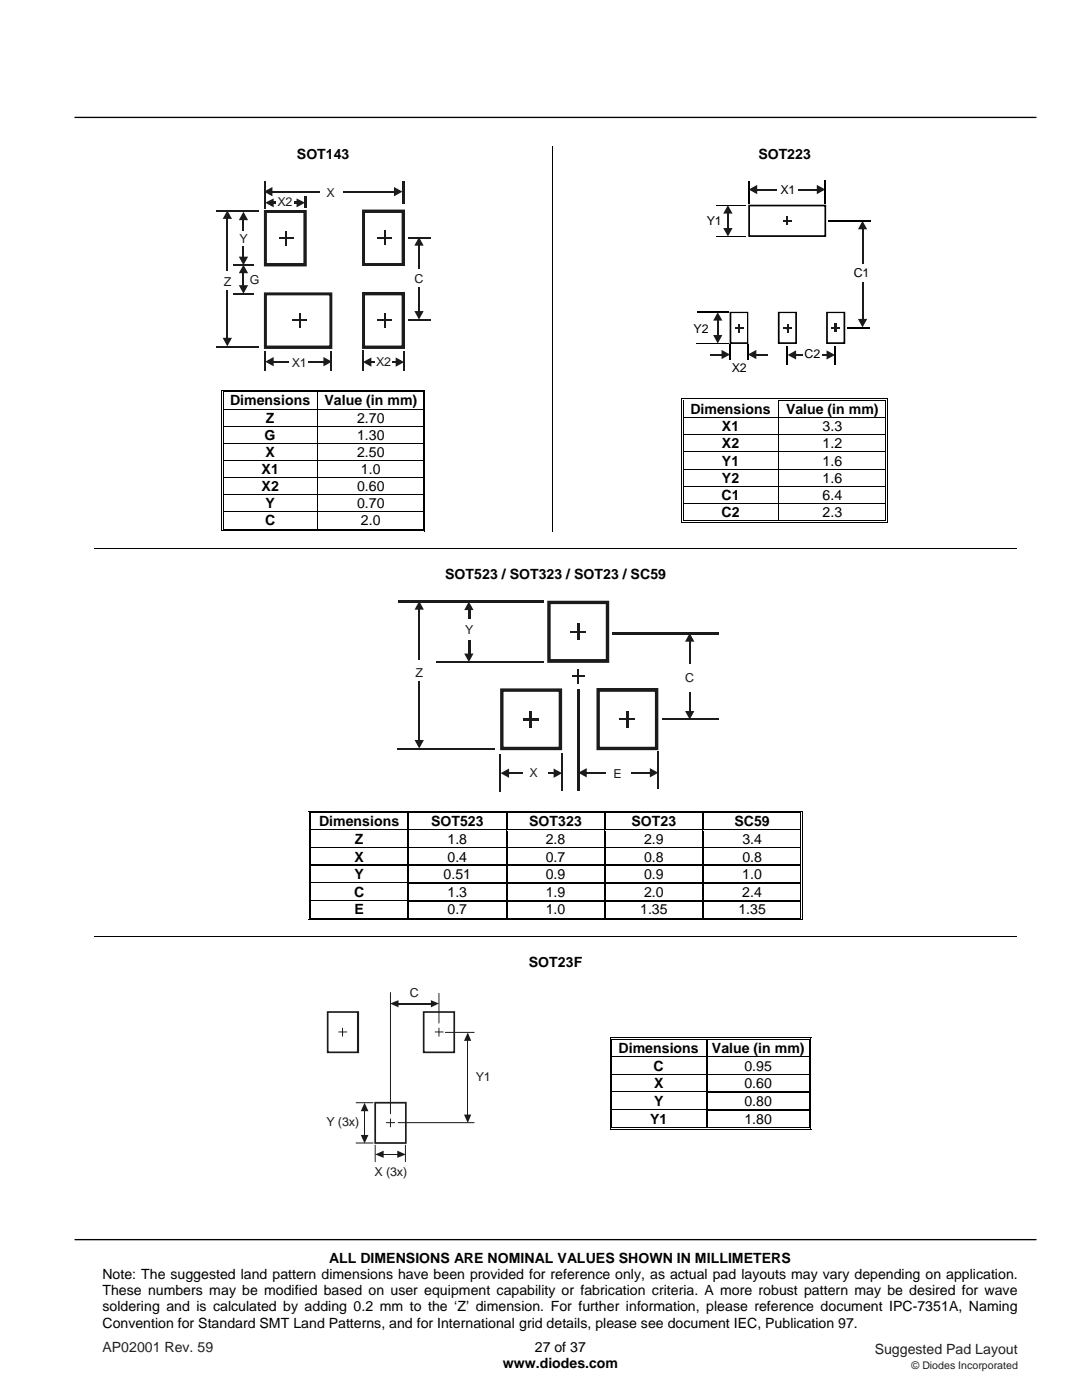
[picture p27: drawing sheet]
<svg xmlns="http://www.w3.org/2000/svg" width="216mm" height="279mm" viewBox="0 0 216 279" stroke-linecap="round" stroke-linejoin="round" font-family="sans-serif">
<defs><g id="words">
<g font-size="2.8">
<text x="59.2" y="31.8">SOT143</text>
<text x="151.3" y="31.8">SOT223</text>
<text x="45.9" y="80.9">Dimensions</text>
<text x="64.8" y="80.9">Value (in mm)</text>
<text x="137.8" y="82.6">Dimensions</text>
<text x="156.8" y="82.6">Value (in mm)</text>
<text x="52.8" y="87.8">G</text>
<text x="53.1" y="84.3">Z</text>
<text x="71.2" y="84.3">2.70</text>
<text x="71.2" y="87.8">1.30</text>
<text x="144.1" y="86">X1</text>
<text x="144.1" y="89.5">X2</text>
<text x="164.1" y="86">3.3</text>
<text x="164.1" y="89.5">1.2</text>
<text x="52.2" y="94.6">X1</text>
<text x="53" y="91.2">X</text>
<text x="71.2" y="91.2">2.50</text>
<text x="72" y="94.6">1.0</text>
<text x="144.1" y="92.9">Y1</text>
<text x="164.1" y="92.9">1.6</text>
<text x="52.2" y="98">X2</text>
<text x="53" y="101.5">Y</text>
<text x="71.2" y="98">0.60</text>
<text x="71.2" y="101.5">0.70</text>
<text x="144" y="99.7">C1</text>
<text x="144.1" y="96.3">Y2</text>
<text x="164.1" y="96.3">1.6</text>
<text x="164.1" y="99.7">6.4</text>
<text x="52.9" y="104.9">C</text>
<text x="72" y="104.9">2.0</text>
<text x="144" y="103.2">C2</text>
<text x="164.1" y="103.2">2.3</text>
<text x="88.8" y="115.6">SOT523 / SOT323 / SOT23 / SC59</text>
<text x="63.7" y="164.9">Dimensions</text>
<text x="86" y="164.9">SOT523</text>
<text x="105.6" y="164.9">SOT323</text>
<text x="126" y="164.9">SOT23</text>
<text x="146.6" y="164.9">SC59</text>
<text x="70.7" y="172">X</text>
<text x="70.8" y="168.4">Z</text>
<text x="89.3" y="168.4">1.8</text>
<text x="89.3" y="172">0.4</text>
<text x="108.9" y="168.4">2.8</text>
<text x="108.9" y="172">0.7</text>
<text x="128.5" y="168.4">2.9</text>
<text x="128.5" y="172">0.8</text>
<text x="148.1" y="168.4">3.4</text>
<text x="148.1" y="172">0.8</text>
<text x="70.7" y="179">C</text>
<text x="70.7" y="175.5">Y</text>
<text x="88.5" y="175.5">0.51</text>
<text x="89.3" y="179">1.3</text>
<text x="108.9" y="175.5">0.9</text>
<text x="108.9" y="179">1.9</text>
<text x="128.5" y="175.5">0.9</text>
<text x="128.5" y="179">2.0</text>
<text x="148.1" y="175.5">1.0</text>
<text x="148.1" y="179">2.4</text>
<text x="70.7" y="182.5">E</text>
<text x="89.3" y="182.5">0.7</text>
<text x="108.9" y="182.5">1.0</text>
<text x="127.7" y="182.5">1.35</text>
<text x="147.3" y="182.5">1.35</text>
<text x="105.5" y="192.9">SOT23F</text>
<text x="123.4" y="210.2">Dimensions</text>
<text x="130.4" y="213.7">C</text>
<text x="142.1" y="210.2">Value (in mm)</text>
<text x="148.5" y="213.7">0.95</text>
<text x="130.5" y="217.2">X</text>
<text x="130.5" y="220.7">Y</text>
<text x="148.5" y="220.7">0.80</text>
<text x="148.5" y="217.2">0.60</text>
<text x="129.7" y="224.2">Y1</text>
<text x="148.5" y="224.2">1.80</text>
<text x="65.7" y="252">ALL DIMENSIONS ARE NOMINAL VALUES SHOWN IN MILLIMETERS</text>
<text x="20.4" y="255.2">Note: The suggested land pattern dimensions have been provided for reference only, as actual pad layouts may vary depending on application.</text>
<text x="20.4" y="258.5">These numbers may be modified based on user equipment capability or fabrication criteria. A more robust pattern may be desired for wave</text>
<text x="20.4" y="261.7">soldering and is calculated by adding 0.2 mm to the ‘Z’ dimension. For further information, please reference document IPC-7351A, Naming</text>
<text x="20.4" y="265">Convention for Standard SMT Land Patterns, and for International grid details, please see document IEC, Publication 97.</text>
<text x="106.7" y="269.8">27 of 37</text>
<text x="100.3" y="273.1">www.diodes.com</text>
</g>
<g font-size="2.8" fill="#231f20">
<text x="20.4" y="269.8">AP02001 Rev. 59</text>
<text x="174.5" y="270.2">Suggested Pad Layout</text>
</g>
<g font-size="2.5" fill="#1f1a17">
<text x="55.4" y="41.2">X2</text>
<text x="65.1" y="39.3">X</text>
<text x="47.8" y="48.4">Y</text>
<text x="44.7" y="57">Z</text>
<text x="49.9" y="56.7">G</text>
<text x="82.7" y="56.5">C</text>
<text x="58.3" y="73.2">X1</text>
<text x="75" y="73.1">X2</text>
<text x="92.8" y="126.5">Y</text>
<text x="82.9" y="135">Z</text>
<text x="136.7" y="136.2">C</text>
<text x="105.6" y="155.2">X</text>
<text x="122.4" y="155.2">E</text>
<text x="81.7" y="199">C</text>
<text x="95" y="215.7">Y1</text>
<text x="65.1" y="224.8">Y (3x)</text>
<text x="74.7" y="234.7">X (3x)</text>
</g>
<g font-size="2.4">
<text x="155.7" y="38.7">X1</text>
<text x="141" y="45">Y1</text>
<text x="170.3" y="55.4">C1</text>
<text x="138.4" y="66.4">Y2</text>
<text x="160.5" y="71.5">C2</text>
<text x="146" y="74.2">X2</text>
</g>
<text font-size="2.1" fill="#231f20" x="181.9" y="273.1">© Diodes Incorporated</text>
</g></defs>
<path d="M15 23.4h191.7M15 247.4h191.7" fill="none" stroke="#000" stroke-width=".26"/>
<path d="M110.2 29.2v48.6" fill="none" stroke="#000" stroke-width=".2"/>
<g fill="#fff">
<path d="M44.7 78.3h18.6v3.3h-18.6z"/>
<path d="M45.1 78.3h17.6v3.3h-17.6z"/>
</g>
<path d="M44.2 77.8h.1v.5h-.1zM44.2 77.8h.5v.2h-.5zM44.5 78.1h.2v.2h-.2z" fill="#000"/>
<path d="M44.7 77.9h18.6M44.7 78.2h18.6" fill="none" stroke="#000" stroke-width=".2"/>
<path d="M44.7 78.3h18.6z" fill="#fff"/>
<path d="M63.3 78.3h.2zM63.3 77.8h.5v.2h-.5zM63.3 78.1h.5v.2h-.5zM84.3 77.8h.6v.2h-.6zM84.3 78.1h.2v.2h-.2zM84.7 77.8h.2v.5h-.2z" fill="#000"/>
<path d="M44.2 78.3v3.3M44.6 78.3v3.3M63.4 78.3v3.3M63.8 77.9h20.5M63.8 78.2h20.5M84.4 78.3v3.3M84.8 78.3v3.3" fill="none" stroke="#000" stroke-width=".2"/>
<g fill="#fff">
<path d="M44.7 81.7h18.6v3.3h-18.6z"/>
<path d="M45.1 81.7h17.6v3.3h-17.6z"/>
<path d="M63.5 81.7h20.8v3.3h-20.8z"/>
<path d="M64.1 81.7h19.8v3.3h-19.8z"/>
</g>
<path d="M44.2 81.6h.1v.1h-.1zM44.5 81.6h.2v.1h-.2zM84.3 81.6h.2v.1h-.2zM84.7 81.6h.2v.1h-.2z" fill="#000"/>
<path d="M44.2 81.7v3.3M44.6 81.7v3.3M44.7 81.6h39.6M63.4 81.7v3.3M84.4 81.7v3.3M84.8 81.7v3.3" fill="none" stroke="#000" stroke-width=".2"/>
<g fill="#fff">
<path d="M44.7 85.2h18.6v3.2h-18.6z"/>
<path d="M45.1 85.2h17.6v3.2h-17.6z"/>
<path d="M63.5 85.2h20.8v3.2h-20.8z"/>
<path d="M64.1 85.2h19.8v3.2h-19.8z"/>
</g>
<path d="M44.2 85h.1v.2h-.1zM44.5 85h.2v.2h-.2zM84.3 85h.2v.2h-.2zM84.7 85h.2v.2h-.2z" fill="#000"/>
<path d="M44.2 85.2v3.2M44.6 85.2v3.2M44.7 85.1h39.6M63.4 85.2v3.2M84.4 85.2v3.2M84.8 85.2v3.2" fill="none" stroke="#000" stroke-width=".2"/>
<g fill="#fff">
<path d="M44.7 88.6h18.6v3.2h-18.6z"/>
<path d="M45.1 88.6h17.6v3.2h-17.6z"/>
<path d="M63.5 88.6h20.8v3.2h-20.8z"/>
<path d="M64.1 88.6h19.8v3.2h-19.8z"/>
</g>
<path d="M44.2 88.4h.1v.2h-.1zM44.5 88.4h.2v.2h-.2zM84.3 88.4h.2v.2h-.2zM84.7 88.4h.2v.2h-.2z" fill="#000"/>
<path d="M44.2 88.6v3.2M44.6 88.6v3.2M44.7 88.5h39.6M63.4 88.6v3.2M84.4 88.6v3.2M84.8 88.6v3.2" fill="none" stroke="#000" stroke-width=".2"/>
<g fill="#fff">
<path d="M44.7 92h18.6v3.2h-18.6z"/>
<path d="M45.1 92h17.6v3.2h-17.6z"/>
<path d="M63.5 92h20.8v3.2h-20.8z"/>
<path d="M64.1 92h19.8v3.2h-19.8z"/>
</g>
<path d="M44.2 91.8h.1v.2h-.1zM44.5 91.8h.2v.2h-.2zM84.3 91.8h.2v.2h-.2zM84.7 91.8h.2v.2h-.2z" fill="#000"/>
<path d="M44.2 92v3.2M44.6 92v3.2M44.7 91.9h39.6M63.4 92v3.2M84.4 92v3.2M84.8 92v3.2" fill="none" stroke="#000" stroke-width=".2"/>
<g fill="#fff">
<path d="M44.7 95.4h18.6v3.3h-18.6z"/>
<path d="M45.1 95.4h17.6v3.3h-17.6z"/>
<path d="M63.5 95.4h20.8v3.3h-20.8z"/>
<path d="M64.1 95.4h19.8v3.3h-19.8z"/>
</g>
<path d="M44.2 95.2h.1v.2h-.1zM44.5 95.2h.2v.2h-.2zM84.3 95.2h.2v.2h-.2zM84.7 95.2h.2v.2h-.2z" fill="#000"/>
<path d="M44.2 95.4v3.3M44.6 95.4v3.3M44.7 95.3h39.6M63.4 95.4v3.3M84.4 95.4v3.3M84.8 95.4v3.3" fill="none" stroke="#000" stroke-width=".2"/>
<g fill="#fff">
<path d="M44.7 98.8h18.6v3.3h-18.6z"/>
<path d="M45.1 98.8h17.6v3.3h-17.6z"/>
<path d="M63.5 98.8h20.8v3.3h-20.8z"/>
<path d="M64.1 98.8h19.8v3.3h-19.8z"/>
</g>
<path d="M44.2 98.7h.1v.1h-.1zM44.5 98.7h.2v.1h-.2zM84.3 98.7h.2v.1h-.2zM84.7 98.7h.2v.1h-.2z" fill="#000"/>
<path d="M44.2 98.8v3.3M44.6 98.8v3.3M44.7 98.7h39.6M63.4 98.8v3.3M84.4 98.8v3.3M84.8 98.8v3.3" fill="none" stroke="#000" stroke-width=".2"/>
<g fill="#fff">
<path d="M44.7 102.3h18.6v3.2h-18.6z"/>
<path d="M45.1 102.3h17.6v3.2h-17.6z"/>
<path d="M63.5 102.3h20.8v3.2h-20.8z"/>
<path d="M64.1 102.3h19.8v3.2h-19.8z"/>
</g>
<path d="M44.2 102.1h.1v.2h-.1zM44.2 105.9h.5v.1h-.5zM44.5 102.1h.2v.2h-.2zM44.5 105.5h.2v.2h-.2zM63.3 105.5h.5v.2h-.5zM84.3 102.1h.2v.2h-.2zM84.3 105.9h.6v.1h-.6zM84.3 105.5h.2v.2h-.2zM84.7 102.1h.2v.2h-.2zM84.7 105.5h.2v.5h-.2z" fill="#000"/>
<path d="M44.2 102.3v3.7M44.6 102.3v3.2M44.7 102.2h39.6M44.7 106h39.6M44.7 105.6h18.6M63.4 102.3v3.2M63.8 105.6h20.5M84.4 102.3v3.2M84.8 102.3v3.2" fill="none" stroke="#000" stroke-width=".2"/>
<g fill="#fff">
<path d="M136.5 80h18.7v3.3h-18.7z"/>
<path d="M137 80h17.6v3.3h-17.6z"/>
</g>
<path d="M136 79.5h.5v.2h-.5zM136 79.5h.2v.5h-.2zM136.3 79.8h.2v.2h-.2z" fill="#000"/>
<path d="M136.5 79.6h18.7M136.5 79.9h18.7" fill="none" stroke="#000" stroke-width=".2"/>
<path d="M136.5 80h18.7z" fill="#fff"/>
<path d="M155.2 79.5h.5v.2h-.5zM176.6 79.5h.5v.2h-.5zM155.2 80h.2zM155.2 79.8h.5v.2h-.5zM176.6 79.8h.2v.2h-.2zM177 79.5h.1v.5h-.1z" fill="#000"/>
<path d="M155.7 79.6h20.9M155.7 79.9h20.9M136.1 80v3.3M136.4 80v3.3M155.3 80v3.3M176.7 80v3.3M177.1 80v3.3" fill="none" stroke="#000" stroke-width=".2"/>
<g fill="#fff">
<path d="M136.5 83.4h18.7v3.3h-18.7z"/>
<path d="M137 83.4h17.6v3.3h-17.6z"/>
<path d="M155.4 83.4h21.2v3.3h-21.2z"/>
<path d="M156 83.4h20.2v3.3h-20.2z"/>
</g>
<path d="M136 83.3h.2v.1h-.2zM136.3 83.3h.2v.1h-.2zM176.6 83.3h.2v.1h-.2zM177 83.3h.1v.1h-.1z" fill="#000"/>
<path d="M136.1 83.4v3.3M136.4 83.4v3.3M136.5 83.4h40.1M155.3 83.4v3.3M176.7 83.4v3.3M177.1 83.4v3.3" fill="none" stroke="#000" stroke-width=".2"/>
<g fill="#fff">
<path d="M136.5 86.9h18.7v3.2h-18.7z"/>
<path d="M137 86.9h17.6v3.2h-17.6z"/>
<path d="M155.4 86.9h21.2v3.2h-21.2z"/>
<path d="M156 86.9h20.2v3.2h-20.2z"/>
</g>
<path d="M136 86.7h.2v.2h-.2zM136.3 86.7h.2v.2h-.2zM176.6 86.7h.2v.2h-.2zM177 86.7h.1v.2h-.1z" fill="#000"/>
<path d="M136.1 86.9v3.2M136.4 86.9v3.2M136.5 86.8h40.1M155.3 86.9v3.2M176.7 86.9v3.2M177.1 86.9v3.2" fill="none" stroke="#000" stroke-width=".2"/>
<g fill="#fff">
<path d="M136.5 90.3h18.7v3.2h-18.7z"/>
<path d="M137 90.3h17.6v3.2h-17.6z"/>
<path d="M155.4 90.3h21.2v3.2h-21.2z"/>
<path d="M156 90.3h20.2v3.2h-20.2z"/>
</g>
<path d="M136 90.1h.2v.2h-.2zM136.3 90.1h.2v.2h-.2zM176.6 90.1h.2v.2h-.2zM177 90.1h.1v.2h-.1z" fill="#000"/>
<path d="M136.1 90.3v3.2M136.4 90.3v3.2M136.5 90.2h40.1M155.3 90.3v3.2M176.7 90.3v3.2M177.1 90.3v3.2" fill="none" stroke="#000" stroke-width=".2"/>
<g fill="#fff">
<path d="M136.5 93.7h18.7v3.3h-18.7z"/>
<path d="M137 93.7h17.6v3.3h-17.6z"/>
<path d="M155.4 93.7h21.2v3.3h-21.2z"/>
<path d="M156 93.7h20.2v3.3h-20.2z"/>
</g>
<path d="M136 93.5h.2v.2h-.2zM136.3 93.5h.2v.2h-.2zM176.6 93.5h.2v.2h-.2zM177 93.5h.1v.2h-.1z" fill="#000"/>
<path d="M136.1 93.7v3.3M136.4 93.7v3.3M136.5 93.6h40.1M155.3 93.7v3.3M176.7 93.7v3.3M177.1 93.7v3.3" fill="none" stroke="#000" stroke-width=".2"/>
<g fill="#fff">
<path d="M136.5 97.1h18.7v3.3h-18.7z"/>
<path d="M137 97.1h17.6v3.3h-17.6z"/>
<path d="M155.4 97.1h21.2v3.3h-21.2z"/>
<path d="M156 97.1h20.2v3.3h-20.2z"/>
</g>
<path d="M136 97h.2v.1h-.2zM136.3 97h.2v.1h-.2zM176.6 97h.2v.1h-.2zM177 97h.1v.1h-.1z" fill="#000"/>
<path d="M136.1 97.1v3.3M136.4 97.1v3.3M136.5 97h40.1M155.3 97.1v3.3M176.7 97.1v3.3M177.1 97.1v3.3" fill="none" stroke="#000" stroke-width=".2"/>
<g fill="#fff">
<path d="M136.5 100.6h18.7v3.2h-18.7z"/>
<path d="M137 100.6h17.6v3.2h-17.6z"/>
<path d="M155.4 100.6h21.2v3.2h-21.2z"/>
<path d="M156 100.6h20.2v3.2h-20.2z"/>
</g>
<path d="M136 100.4h.2v.1h-.2zM136 104.2h.5v.1h-.5zM136.3 100.4h.2v.1h-.2zM136.3 103.8h.2v.2h-.2zM155.2 103.8h.5v.2h-.5zM176.6 100.4h.2v.1h-.2zM176.6 104.2h.5v.1h-.5zM176.6 103.8h.2v.2h-.2zM177 100.4h.1v.1h-.1zM177 103.8h.1v.5h-.1z" fill="#000"/>
<path d="M110.2 77.8v28.2M18.8 109.5h184.1M136.1 100.5v3.8M136.4 100.5v3.3M136.5 100.5h40.1M136.5 104.2h40.1M136.5 103.9h18.7M155.3 100.5v3.3M155.7 103.9h20.9M176.7 100.5v3.3M177.1 100.5v3.3" fill="none" stroke="#000" stroke-width=".2"/>
<g fill="#fff">
<path d="M62.1 162.3h19.2v3.3h-19.2z"/>
<path d="M62.6 162.3h18.2v3.3h-18.2z"/>
</g>
<path d="M61.6 161.8h.2v.5h-.2zM61.6 161.8h.5v.2h-.5zM61.9 162.1h.2v.2h-.2z" fill="#000"/>
<path d="M62.1 161.9h19.2M62.1 162.2h19.2" fill="none" stroke="#000" stroke-width=".2"/>
<path d="M62.1 162.3h19.2z" fill="#fff"/>
<g fill="#000">
<path d="M81.3 162.3h.3zM81.3 161.8h.6v.2h-.6zM81.3 162.1h.6v.2h-.6zM100.9 162.3h.3zM100.9 161.8h.6v.2h-.6zM100.9 162.1h.6v.2h-.6zM120.6 162.3h.2zM120.6 161.8h.5v.2h-.5zM120.6 162.1h.5v.2h-.5zM140.1 162.3h.3zM140.1 161.8h.6v.2h-.6zM140.1 162.1h.6v.2h-.6z"/>
<path d="M159.6 161.8h.5v.2h-.5zM159.6 162.1h.2v.2h-.2zM160 161.8h.1v.5h-.1z"/>
</g>
<path d="M61.7 162.3v3.3M62 162.3v3.3M81.9 161.9h19M81.9 162.2h19M101.5 161.9h19.1M101.5 162.2h19.1M121.1 161.9h19M121.1 162.2h19M140.7 161.9h18.9M140.7 162.2h18.9M159.7 162.3v3.3M160.1 162.3v3.3" fill="none" stroke="#000" stroke-width=".2"/>
<path d="M81.5 162.3v3.3M101.1 162.3v3.3M120.7 162.3v3.3M140.3 162.3v3.3" fill="none" stroke="#000" stroke-width=".25"/>
<g fill="#fff">
<path d="M62.1 165.8h19.2v3.3h-19.2z"/>
<path d="M62.6 165.8h18.2v3.3h-18.2z"/>
<path d="M81.6 165.8h19.3v3.3h-19.3z"/>
<path d="M82.2 165.8h18.2v3.3h-18.2z"/>
<path d="M101.2 165.8h19.4v3.3h-19.4z"/>
<path d="M101.8 165.8h18.2v3.3h-18.2z"/>
<path d="M120.8 165.8h19.4v3.3h-19.4z"/>
<path d="M121.4 165.8h18.2v3.3h-18.2z"/>
<path d="M140.4 165.8h19.2v3.3h-19.2z"/>
<path d="M141 165.8h18.2v3.3h-18.2z"/>
</g>
<path d="M61.6 165.6h.2v.2h-.2zM61.9 165.6h.2v.2h-.2z" fill="#000"/>
<path d="M62.1 165.7h19.2" fill="none" stroke="#000" stroke-width=".25"/>
<path d="M62.1 165.8h19.2z" fill="#fff"/>
<path d="M81.3 165.6h.3v.2h-.3z" fill="#000"/>
<path d="M81.6 165.7h19.3" fill="none" stroke="#000" stroke-width=".25"/>
<path d="M81.6 165.8h19.3z" fill="#fff"/>
<path d="M100.9 165.6h.3v.2h-.3z" fill="#000"/>
<path d="M101.2 165.7h19.4" fill="none" stroke="#000" stroke-width=".25"/>
<path d="M101.2 165.8h19.4z" fill="#fff"/>
<path d="M120.6 165.6h.2v.2h-.2z" fill="#000"/>
<path d="M120.8 165.7h19.3" fill="none" stroke="#000" stroke-width=".25"/>
<path d="M120.8 165.8h19.3z" fill="#fff"/>
<path d="M140.1 165.6h.3v.2h-.3z" fill="#000"/>
<path d="M140.4 165.7h19.2" fill="none" stroke="#000" stroke-width=".25"/>
<path d="M140.4 165.8h19.2z" fill="#fff"/>
<path d="M159.6 165.6h.2v.2h-.2zM160 165.6h.1v.2h-.1z" fill="#000"/>
<path d="M61.7 165.8v3.3M62 165.8v3.3M159.7 165.8v3.3M160.1 165.8v3.3" fill="none" stroke="#000" stroke-width=".2"/>
<path d="M81.5 165.8v3.3M101.1 165.8v3.3M120.7 165.8v3.3M140.3 165.8v3.3" fill="none" stroke="#000" stroke-width=".25"/>
<g fill="#fff">
<path d="M62.1 169.4h19.2v3.2h-19.2z"/>
<path d="M62.6 169.4h18.2v3.2h-18.2z"/>
<path d="M81.6 169.4h19.3v3.2h-19.3z"/>
<path d="M82.2 169.4h18.2v3.2h-18.2z"/>
<path d="M101.2 169.4h19.4v3.2h-19.4z"/>
<path d="M101.8 169.4h18.2v3.2h-18.2z"/>
<path d="M120.8 169.4h19.4v3.2h-19.4z"/>
<path d="M121.4 169.4h18.2v3.2h-18.2z"/>
<path d="M140.4 169.4h19.2v3.2h-19.2z"/>
<path d="M141 169.4h18.2v3.2h-18.2z"/>
</g>
<path d="M61.6 169.1h.2v.3h-.2zM61.9 169.1h.2v.3h-.2z" fill="#000"/>
<path d="M62.1 169.2h19.2" fill="none" stroke="#000" stroke-width=".25"/>
<path d="M62.1 169.3l19.2 .1z" fill="#fff"/>
<path d="M81.3 169.1h.3v.3h-.3z" fill="#000"/>
<path d="M81.6 169.2h19.3" fill="none" stroke="#000" stroke-width=".25"/>
<path d="M81.6 169.3l19.3 .1z" fill="#fff"/>
<path d="M100.9 169.1h.3v.3h-.3z" fill="#000"/>
<path d="M101.2 169.2h19.4" fill="none" stroke="#000" stroke-width=".25"/>
<path d="M101.2 169.3l19.4 .1z" fill="#fff"/>
<path d="M120.6 169.1h.2v.3h-.2z" fill="#000"/>
<path d="M120.8 169.2h19.3" fill="none" stroke="#000" stroke-width=".25"/>
<path d="M120.8 169.3l19.3 .1z" fill="#fff"/>
<path d="M140.1 169.1h.3v.3h-.3z" fill="#000"/>
<path d="M140.4 169.2h19.2" fill="none" stroke="#000" stroke-width=".25"/>
<path d="M140.4 169.3l19.2 .1z" fill="#fff"/>
<path d="M159.6 169.1h.2v.3h-.2zM160 169.1h.1v.3h-.1z" fill="#000"/>
<path d="M61.7 169.4v3.2M62 169.4v3.2M159.7 169.4v3.2M160.1 169.4v3.2" fill="none" stroke="#000" stroke-width=".2"/>
<path d="M81.5 169.4v3.2M101.1 169.4v3.2M120.7 169.4v3.2M140.3 169.4v3.2" fill="none" stroke="#000" stroke-width=".25"/>
<g fill="#fff">
<path d="M62.1 172.8h19.2v3.3h-19.2z"/>
<path d="M62.6 172.8h18.2v3.3h-18.2z"/>
</g>
<path d="M61.6 172.6h.2v.3h-.2zM61.9 172.6h.2v.3h-.2z" fill="#000"/>
<path d="M62.1 172.7h19.2" fill="none" stroke="#000" stroke-width=".25"/>
<path d="M62.1 172.8l19.2 .1z" fill="#fff"/>
<path d="M81.3 172.6h.3v.3h-.3zM100.9 172.6h.3v.3h-.3zM120.6 172.6h.2v.3h-.2zM140.1 172.6h.3v.3h-.3zM159.6 172.6h.2v.3h-.2zM160 172.6h.1v.3h-.1z" fill="#000"/>
<path d="M81.5 172.9v3.2M81.6 172.7h19.3M101.1 172.9v3.2M101.2 172.7h19.4M120.7 172.9v3.2M120.8 172.7h19.3M140.3 172.9v3.2M140.4 172.7h19.2" fill="none" stroke="#000" stroke-width=".25"/>
<path d="M61.7 172.9v3.2M62 172.9v3.2M159.7 172.9v3.2M160.1 172.9v3.2" fill="none" stroke="#000" stroke-width=".2"/>
<g fill="#fff">
<path d="M62.1 176.4h19.2v3.2h-19.2z"/>
<path d="M62.6 176.4h18.2v3.2h-18.2z"/>
</g>
<path d="M61.6 176.1h.2v.3h-.2zM61.9 176.1h.2v.3h-.2z" fill="#000"/>
<path d="M62.1 176.2h19.2" fill="none" stroke="#000" stroke-width=".25"/>
<path d="M62.1 176.4h19.2z" fill="#fff"/>
<path d="M81.3 176.1h.3v.3h-.3zM100.9 176.1h.3v.3h-.3zM120.6 176.1h.2v.3h-.2zM140.1 176.1h.3v.3h-.3zM159.6 176.1h.2v.3h-.2zM160 176.1h.1v.3h-.1z" fill="#000"/>
<path d="M81.5 176.4v3.2M81.6 176.2h19.3M101.1 176.4v3.2M101.2 176.2h19.4M120.7 176.4v3.2M120.8 176.2h19.3M140.3 176.4v3.2M140.4 176.2h19.2" fill="none" stroke="#000" stroke-width=".25"/>
<path d="M61.7 176.4v3.2M62 176.4v3.2M159.7 176.4v3.2M160.1 176.4v3.2" fill="none" stroke="#000" stroke-width=".2"/>
<g fill="#fff">
<path d="M62.1 179.9h19.2v3.2h-19.2z"/>
<path d="M62.6 179.9h18.2v3.2h-18.2z"/>
</g>
<path d="M61.6 179.6h.2v.3h-.2zM61.9 179.6h.2v.3h-.2z" fill="#000"/>
<path d="M62.1 179.7h19.2" fill="none" stroke="#000" stroke-width=".25"/>
<path d="M62.1 179.9h19.2z" fill="#fff"/>
<g fill="#000">
<path d="M81.3 179.6h.3v.3h-.3zM100.9 179.6h.3v.3h-.3zM120.6 179.6h.2v.3h-.2zM140.1 179.6h.3v.3h-.3zM159.6 179.6h.2v.3h-.2zM160 179.6h.1v.3h-.1zM61.6 183.5h.5v.1h-.5zM61.9 183.1h.2v.2h-.2zM81.3 183.1h.6v.2h-.6zM100.9 183.1h.6v.2h-.6zM120.6 183.1h.5v.2h-.5zM140.1 183.1h.6v.2h-.6z"/>
<path d="M159.6 183.5h.5v.1h-.5zM159.6 183.1h.2v.2h-.2zM160 183.1h.1v.5h-.1z"/>
</g>
<path d="M81.5 179.9v3.2M81.6 179.7h19.3M101.1 179.9v3.2M101.2 179.7h19.4M120.7 179.9v3.2M120.8 179.7h19.3M140.3 179.9v3.2M140.4 179.7h19.2" fill="none" stroke="#000" stroke-width=".25"/>
<path d="M61.7 179.9v3.7M62 179.9v3.2M159.7 179.9v3.2M160.1 179.9v3.2M18.8 187h184.1M62.1 183.6h97.5M62.1 183.2h19.2M81.9 183.2h19M101.5 183.2h19.1M121.1 183.2h19M140.7 183.2h18.9" fill="none" stroke="#000" stroke-width=".2"/>
<g fill="#fff">
<path d="M122.2 207.6h18.7v3.2h-18.7z"/>
<path d="M122.6 207.6h17.7v3.2h-17.7z"/>
</g>
<path d="M121.7 207.1h.2v.5h-.2zM121.7 207.1h.5v.1h-.5zM122 207.4h.2v.2h-.2z" fill="#000"/>
<path d="M122.2 207.1h18.7M122.2 207.5h18.7" fill="none" stroke="#000" stroke-width=".2"/>
<path d="M122.2 207.6h18.7z" fill="#fff"/>
<path d="M140.9 207.6h.2zM140.9 207.1h.5v.1h-.5zM140.9 207.4h.5v.2h-.5zM161.4 207.1h.5v.1h-.5zM161.4 207.4h.1v.2h-.1zM161.7 207.1h.2v.5h-.2z" fill="#000"/>
<path d="M121.8 207.6v3.2M122.1 207.6v3.2M141.4 207.1h20M141.4 207.5h20M161.5 207.6v3.2M161.8 207.6v3.2" fill="none" stroke="#000" stroke-width=".2"/>
<path d="M141 207.6v3.2" fill="none" stroke="#000" stroke-width=".25"/>
<g fill="#fff">
<path d="M122.2 211.1h18.7v3.2h-18.7z"/>
<path d="M122.6 211.1h17.7v3.2h-17.7z"/>
<path d="M141.1 211.1h20.3v3.2h-20.3z"/>
<path d="M141.7 211.1h19.2v3.2h-19.2z"/>
</g>
<path d="M121.7 210.8h.2v.3h-.2zM122 210.8h.2v.3h-.2z" fill="#000"/>
<path d="M122.2 210.9h18.7" fill="none" stroke="#000" stroke-width=".25"/>
<path d="M122.2 211.1h18.7z" fill="#fff"/>
<path d="M140.9 210.8h.2v.3h-.2z" fill="#000"/>
<path d="M141.1 210.9h20.3" fill="none" stroke="#000" stroke-width=".25"/>
<path d="M141.1 211.1h20.3z" fill="#fff"/>
<path d="M161.4 210.8h.1v.3h-.1zM161.7 210.8h.2v.3h-.2z" fill="#000"/>
<path d="M121.8 211.1v3.2M122.1 211.1v3.2M161.5 211.1v3.2M161.8 211.1v3.2" fill="none" stroke="#000" stroke-width=".2"/>
<path d="M141 211.1v3.2" fill="none" stroke="#000" stroke-width=".25"/>
<g fill="#fff">
<path d="M122.2 214.6h18.7v3.2h-18.7z"/>
<path d="M122.6 214.6h17.7v3.2h-17.7z"/>
<path d="M141.1 214.6h20.3v3.2h-20.3z"/>
<path d="M141.7 214.6h19.2v3.2h-19.2z"/>
</g>
<path d="M121.7 214.3h.2v.3h-.2zM122 214.3h.2v.3h-.2z" fill="#000"/>
<path d="M122.2 214.5h18.7" fill="none" stroke="#000" stroke-width=".25"/>
<path d="M122.2 214.6h18.7z" fill="#fff"/>
<path d="M140.9 214.3h.2v.3h-.2z" fill="#000"/>
<path d="M141.1 214.5h20.3" fill="none" stroke="#000" stroke-width=".25"/>
<path d="M141.1 214.6h20.3z" fill="#fff"/>
<path d="M161.4 214.3h.1v.3h-.1zM161.7 214.3h.2v.3h-.2z" fill="#000"/>
<path d="M121.8 214.6v3.2M122.1 214.6v3.2M161.5 214.6v3.2M161.8 214.6v3.2" fill="none" stroke="#000" stroke-width=".2"/>
<path d="M141 214.6v3.2" fill="none" stroke="#000" stroke-width=".25"/>
<g fill="#fff">
<path d="M122.2 218.1h18.7v3.3h-18.7z"/>
<path d="M122.6 218.1h17.7v3.3h-17.7z"/>
</g>
<path d="M121.7 217.8h.2v.3h-.2zM122 217.8h.2v.3h-.2z" fill="#000"/>
<path d="M122.2 218h18.7" fill="none" stroke="#000" stroke-width=".25"/>
<path d="M122.2 218.1h18.7z" fill="#fff"/>
<path d="M140.9 217.8h.2v.3h-.2zM161.4 217.8h.1v.3h-.1zM161.7 217.8h.2v.3h-.2z" fill="#000"/>
<path d="M141 218.1v3.3M141.1 218h20.3" fill="none" stroke="#000" stroke-width=".25"/>
<path d="M121.8 218.1v3.3M122.1 218.1v3.3M161.5 218.1v3.3M161.8 218.1v3.3" fill="none" stroke="#000" stroke-width=".2"/>
<g fill="#fff">
<path d="M122.2 221.6h18.7v3.3h-18.7z"/>
<path d="M122.6 221.6h17.7v3.3h-17.7z"/>
</g>
<path d="M121.7 221.4h.2v.2h-.2zM122 221.4h.2v.2h-.2z" fill="#000"/>
<path d="M122.2 221.5h18.7" fill="none" stroke="#000" stroke-width=".25"/>
<path d="M122.2 221.6h18.7z" fill="#fff"/>
<path d="M121.7 225.2h.5v.2h-.5zM122 224.9h.2v.2h-.2zM140.9 221.4h.2v.2h-.2zM140.9 224.9h.5v.2h-.5zM161.4 221.4h.1v.2h-.1zM161.4 225.2h.5v.2h-.5zM161.4 224.9h.1v.2h-.1zM161.7 221.4h.2v.2h-.2zM161.7 224.9h.2v.5h-.2z" fill="#000"/>
<path d="M141 221.6v3.3M141.1 221.5h20.3" fill="none" stroke="#000" stroke-width=".25"/>
<path d="M121.8 221.6v3.8M122.1 221.6v3.3M122.2 225.3h39.2M122.2 225h18.7M141.4 225h20M161.5 221.6v3.3M161.8 221.6v3.3" fill="none" stroke="#000" stroke-width=".2"/>
<path d="M52.8 36.1v5.5M55.7 47.5h2.9M75.3 47.5h2.9M81.4 47.5h4.4M58.3 63.9h2.9M75.3 63.9h2.9M81.4 63.9h4.4" fill="none" stroke="#1f1a17" stroke-width=".34"/>
<path d="M60.9 39.2v2.4M80.4 36.1v4.4" fill="none" stroke="#1f1a17" stroke-width=".42"/>
<path d="M83.6 47.3l.9 1.7h-1.8l.9-1.7 .9 1.7z" fill-rule="evenodd" fill="#1f1a17"/>
<path d="M83.6 48.9v13.4" fill="none" stroke="#1f1a17" stroke-width=".34"/>
<g fill="#1f1a17">
<path d="M82.7 62.1h1.8l-.9 1.7 .9-1.7-.9 1.7z" fill-rule="evenodd"/>
<path d="M52.7 38.2l1.7-.9v1.9l-1.7-1 1.7-.9z" fill-rule="evenodd"/>
</g>
<path d="M54.2 38.2h24.6" fill="none" stroke="#1f1a17" stroke-width=".34"/>
<g fill="#1f1a17">
<path d="M78.6 37.3l1.7 .9-1.7 1v-1.9l1.7 .9z" fill-rule="evenodd"/>
<path d="M52.9 40.4l1.7-.8v1.8l-1.7-1 1.7-.8z" fill-rule="evenodd"/>
</g>
<path d="M54.4 40.5h5" fill="none" stroke="#1f1a17" stroke-width=".42"/>
<path d="M59.2 39.6l1.7 .8-1.7 1v-1.8l1.7 .8z" fill-rule="evenodd" fill="#1f1a17"/>
<path d="M52.9 70.1v4M66.1 70.1v3.9M72.4 70v4M80.6 70.1v4" fill="none" stroke="#1f1a17" stroke-width=".34"/>
<path d="M52.9 72.2l1.7-1v1.9l-1.7-.9 1.7-1z" fill-rule="evenodd" fill="#1f1a17"/>
<path d="M54.5 72.2h10.1" fill="none" stroke="#1f1a17" stroke-width=".34"/>
<g fill="#1f1a17">
<path d="M64.5 71.2l1.7 1-1.7 .9v-1.9l1.7 1z" fill-rule="evenodd"/>
<path d="M72.4 72.3l1.7-1v1.9l-1.7-.9 1.7-1z" fill-rule="evenodd"/>
</g>
<path d="M73.9 72.3h5.2" fill="none" stroke="#1f1a17" stroke-width=".34"/>
<path d="M79 71.3l1.6 1-1.6 .9v-1.9l1.6 1z" fill-rule="evenodd" fill="#1f1a17"/>
<path d="M43.2 42.2h8.4M46.6 52.8h4M46.6 58.6h4M43.2 69.3h8.4" fill="none" stroke="#1f1a17" stroke-width=".34"/>
<path d="M45.4 42l.9 1.7h-1.9l1-1.7 .9 1.7z" fill-rule="evenodd" fill="#1f1a17"/>
<path d="M45.4 43.6v24" fill="none" stroke="#1f1a17" stroke-width=".34"/>
<g fill="#1f1a17">
<path d="M44.4 67.4h1.9l-.9 1.7 .9-1.7-.9 1.7z" fill-rule="evenodd"/>
<path d="M48.6 42.2l.9 1.7h-1.9l1-1.7 .9 1.7z" fill-rule="evenodd"/>
</g>
<path d="M48.6 43.8v7.6" fill="none" stroke="#1f1a17" stroke-width=".34"/>
<g fill="#1f1a17">
<path d="M47.6 51.2h1.9l-.9 1.7 .9-1.7-.9 1.7z" fill-rule="evenodd"/>
<path d="M48.6 52.8l.9 1.7h-1.9l1-1.7 .9 1.7z" fill-rule="evenodd"/>
</g>
<path d="M48.6 54.4v2.7" fill="none" stroke="#1f1a17" stroke-width=".34"/>
<path d="M47.6 56.9h1.9l-.9 1.7 .9-1.7-.9 1.7z" fill-rule="evenodd" fill="#1f1a17"/>
<g fill="#fff">
<path d="M57.8 70.7h3.7v2.8h-3.7z"/>
<path d="M74.9 71.2h3.2v2.2h-3.2z"/>
<path d="M84.6 55.1h1.3v1.5h-1.3z"/>
</g>
<g fill="#1f1a17">
<path d="M72.6 41.8h7.9v.7h-7.9zM80.5 41.8h.3v.4h-.3zM80.1 42.2h.7v10.6h-.7zM80.5 52.8h.3v.3h-.3zM72.6 52.5h7.9v.6h-7.9zM72.2 52.8h.4v.3h-.4zM72.2 42.2h.6v10.6h-.6zM72.2 41.8h.4v.4h-.4z"/>
<path d="M53 41.9h7.9v.6h-7.9zM60.9 41.9h.3v.3h-.3zM60.5 42.2h.7v10.6h-.7zM60.9 52.8h.3v.4h-.3zM53 52.5h7.9v.7h-7.9zM52.7 52.8h.3v.4h-.3zM52.7 42.2h.6v10.6h-.6zM52.7 41.9h.3v.3h-.3z"/>
<path d="M72.6 58.3h7.9v.6h-7.9zM80.5 58.3h.3v.3h-.3zM80.1 58.6h.7v10.7h-.7zM80.5 69.3h.3v.3h-.3zM72.6 69h7.9v.6h-7.9zM72.2 69.3h.4v.3h-.4zM72.2 58.6h.6v10.7h-.6zM72.2 58.3h.4v.3h-.4z"/>
<path d="M52.9 58.4h13.1v.5h-13.1zM66 58.4h.3v.2h-.3zM65.7 58.6h.6v10.7h-.6zM66 69.3h.3v.3h-.3zM52.9 69h13.1v.6h-13.1zM52.7 69.3h.2v.3h-.2zM52.7 58.6h.6v10.7h-.6zM52.7 58.4h.2v.2h-.2z"/>
</g>
<path d="M57.2 46.1v2.9M76.7 46v2.9M59.8 62.5v3M76.7 62.4v3" fill="none" stroke="#1f1a17" stroke-width=".34"/>
<g fill="#fff">
<path d="M44.3 54.2h2.1v3.7h-2.1z"/>
<path d="M82.6 53.8h2.2v3.5h-2.2z"/>
<path d="M63.8 36.7h4.5v2.6h-4.5z"/>
<path d="M55.1 39h3.6v2.6h-3.6z"/>
<path d="M48.2 46.2h.9v2.9h-.9z"/>
</g>
<path d="M172.1 44.1l.9 1.7h-1.8l.9-1.7 .9 1.7z" fill-rule="evenodd" fill="#1f1a17"/>
<path d="M172.1 45.7v18.1" fill="none" stroke="#1f1a17" stroke-width=".34"/>
<g fill="#1f1a17">
<path d="M171.2 63.6h1.8l-.9 1.7 .9-1.7-.9 1.7z" fill-rule="evenodd"/>
<path d="M143.2 62.3l.9 1.7h-1.8l.9-1.7 .9 1.7z" fill-rule="evenodd"/>
</g>
<path d="M143.2 63.8v3.2" fill="none" stroke="#1f1a17" stroke-width=".32"/>
<path d="M142.3 66.9h1.8l-.9 1.7 .9-1.7-.9 1.7z" fill-rule="evenodd" fill="#1f1a17"/>
<path d="M141.7 70.7h2.4" fill="none" stroke="#1f1a17" stroke-width=".32"/>
<path d="M144 69.8l1.7 1-1.7 .9v-1.9l1.7 1z" fill-rule="evenodd" fill="#1f1a17"/>
<path d="M150.7 70.7h2.5" fill="none" stroke="#1f1a17" stroke-width=".32"/>
<g fill="#1f1a17">
<path d="M149.2 70.8l1.7-1v1.9z" fill-rule="evenodd"/>
<path d="M149.4 37.8l1.7-.9v1.9l-1.7-1 1.7-.9z" fill-rule="evenodd"/>
</g>
<path d="M150.9 37.8h12.3" fill="none" stroke="#1f1a17" stroke-width=".34"/>
<g fill="#1f1a17">
<path d="M163 36.9l1.7 .9-1.7 1v-1.9l1.7 .9z" fill-rule="evenodd"/>
<path d="M157.2 70.8l1.7-.9v1.9l-1.7-1 1.7-.9z" fill-rule="evenodd"/>
</g>
<path d="M158.7 70.8h6.4" fill="none" stroke="#1f1a17" stroke-width=".32"/>
<path d="M164.9 69.9l1.7 .9-1.7 1v-1.9l1.7 .9z" fill-rule="evenodd" fill="#1f1a17"/>
<path d="M149.5 41h15.2v6.1h-15.2z" fill="#fff"/>
<path d="M149.5 46.9h15.2v.4h-15.2zM164.7 47.1h.1v.2h-.1zM164.5 41h.3v6.1h-.3zM164.7 40.9h.1v.1h-.1zM149.5 40.9h15.2v.3h-15.2zM149.3 40.9h.2v.1h-.2zM149.3 41h.3v6.1h-.3zM149.3 47.1h.2v.2h-.2z" fill="#000"/>
<path d="M155.4 62.4h3.5v6.1h-3.5z" fill="#fff"/>
<path d="M155.4 68.3h3.5v.3h-3.5zM158.9 68.5h.1v.1h-.1zM158.7 62.4h.3v6.1h-.3zM158.9 62.2h.1v.2h-.1zM155.4 62.2h3.5v.3h-3.5zM155.2 62.2h.2v.2h-.2zM155.2 62.4h.4v6.1h-.4zM155.2 68.5h.2v.1h-.2z" fill="#000"/>
<path d="M156.7 44.1h.6M157.1 44.3v.5M157.1 65.3v.5" fill="none" stroke="#000" stroke-width=".2"/>
<path d="M157.1 43.6h.1" fill="none" stroke="#000" stroke-width=".2"/>
<path d="M165 62.4h3.5v6.1h-3.5z" fill="#fff"/>
<path d="M165 68.3h3.5v.3h-3.5zM168.5 68.5h.2v.1h-.2zM168.3 62.4h.4v6.1h-.4zM168.5 62.2h.2v.2h-.2zM165 62.2h3.5v.3h-3.5zM164.8 62.2h.2v.2h-.2zM164.8 62.4h.4v6.1h-.4zM164.8 68.5h.2v.1h-.2z" fill="#000"/>
<path d="M145.8 62.4h3.4v6.1h-3.4z" fill="#fff"/>
<path d="M145.8 68.3h3.4v.3h-3.4zM149.2 68.5l.1 .1zM149.1 62.4h.2v6.1h-.2zM149.2 62.2l.1 .2zM145.8 62.2h3.4v.3h-3.4zM145.6 62.2h.2v.2h-.2zM145.6 62.4h.3v6.1h-.3zM145.6 68.5h.2v.1h-.2z" fill="#000"/>
<path d="M142.8 41h5.9M142.8 47.1h5.9M138.9 68.5h6.4M147.3 65.4h.1M147.7 65.4h.1M156.6 65.4h.1M157 65.4h.6M165.9 65.4h.6M166.7 65.3h.1M166.7 65.7v.5M166.9 65.4h.1M167.3 65.4h.1" fill="none" stroke="#000" stroke-width=".2"/>
<path d="M149.5 36v4.6M165.3 44h8.4M139.1 62.4h6.2M145.6 68.7v3.1M149.3 68.6v3.2M157.1 69.1v3.8M166.7 69.1v3.8M169.1 65.4h4.5" fill="none" stroke="#000" stroke-width=".25"/>
<path d="M164.7 36v4.7" fill="none" stroke="#000" stroke-width=".34"/>
<g fill="#fff">
<path d="M173.5 54.1h1.8v2h-1.8z"/>
<path d="M169.3 52.9h5.9v3.4h-5.9z"/>
<path d="M155.1 36.3h4.1v3h-4.1z"/>
<path d="M160.3 69h3.7v3.4h-3.7z"/>
</g>
<g fill="#1f1a17">
<path d="M156.2 43.9h1.8v.3h-1.8z"/>
<path d="M146.7 65.3h1.7v.3h-1.7z"/>
<path d="M165.9 65.3h1.7v.3h-1.7z"/>
<path d="M156.3 65.3h1.8v.3h-1.8z"/>
<path d="M156.9 43.2h.3v1.7h-.3z"/>
<path d="M147.4 64.6h.3v1.8h-.3z"/>
<path d="M166.5 64.6h.5v1.7h-.5z"/>
<path d="M157 64.6h.3v1.8h-.3z"/>
</g>
<path d="M145.2 40.9l1 1.7h-1.9l.9-1.7 1 1.7z" fill-rule="evenodd" fill="#1f1a17"/>
<path d="M145.2 42.5v3.2" fill="none" stroke="#1f1a17" stroke-width=".34"/>
<path d="M144.3 45.5h1.9l-1 1.7 1-1.7-1 1.7z" fill-rule="evenodd" fill="#1f1a17"/>
<path d="M122.2 126.4h21.3" fill="none" stroke="#1f1a17" stroke-width=".42"/>
<path d="M132.2 143.4h11.3" fill="none" stroke="#1f1a17" stroke-width=".34"/>
<path d="M137.6 126.3l1 1.8h-1.9l.9-1.8 1 1.8z" fill-rule="evenodd" fill="#1f1a17"/>
<path d="M137.6 127.9v14.1" fill="none" stroke="#1f1a17" stroke-width=".34"/>
<path d="M136.7 141.9h1.9l-1 1.7 1-1.7-1 1.7z" fill-rule="evenodd" fill="#1f1a17"/>
<path d="M114.2 134.9h2.4M115.4 133.5v3M99.8 150.5v7.4M112.1 150.3v7.6M131.3 150v7.5" fill="none" stroke="#1f1a17" stroke-width=".34"/>
<path d="M115.4 137.6v20.3" fill="none" stroke="#1f1a17" stroke-width=".42"/>
<path d="M99.9 154.3l1.7-.9v1.8l-1.7-.9 1.7-.9z" fill-rule="evenodd" fill="#1f1a17"/>
<path d="M101.5 154.3h9.1" fill="none" stroke="#1f1a17" stroke-width=".34"/>
<g fill="#1f1a17">
<path d="M110.5 153.4l1.7 .9-1.7 .9v-1.8l1.7 .9z" fill-rule="evenodd"/>
<path d="M115.4 154.2l1.7-.9v1.9l-1.7-1 1.7-.9z" fill-rule="evenodd"/>
</g>
<path d="M116.9 154.2h12.9" fill="none" stroke="#1f1a17" stroke-width=".34"/>
<path d="M129.7 153.3l1.7 .9-1.7 1v-1.9l1.7 .9z" fill-rule="evenodd" fill="#1f1a17"/>
<path d="M79.4 120h29" fill="none" stroke="#1f1a17" stroke-width=".42"/>
<path d="M87.1 132.1h21.5M79.3 149.5h19.4" fill="none" stroke="#1f1a17" stroke-width=".34"/>
<path d="M83.7 120l.9 1.7h-1.9l1-1.7 .9 1.7z" fill-rule="evenodd" fill="#1f1a17"/>
<path d="M83.7 121.5v26.3" fill="none" stroke="#1f1a17" stroke-width=".34"/>
<g fill="#1f1a17">
<path d="M82.7 147.7h1.9l-.9 1.7 .9-1.7-.9 1.7z" fill-rule="evenodd"/>
<path d="M93.6 120.1l.9 1.7h-1.9l1-1.7 .9 1.7z" fill-rule="evenodd"/>
</g>
<path d="M93.6 121.7v8.9" fill="none" stroke="#1f1a17" stroke-width=".42"/>
<path d="M92.6 130.4h1.9l-.9 1.7 .9-1.7-.9 1.7z" fill-rule="evenodd" fill="#1f1a17"/>
<g fill="#fff">
<path d="M104.4 150.6h4.8v7.6h-4.8z"/>
<path d="M121 150.4h4.8v7.7h-4.8z"/>
<path d="M135.3 132.6h4.8v5.5h-4.8z"/>
<path d="M89.3 123.6h7.6v4.2h-7.6z"/>
<path d="M78.8 131.8h7.6v4.2h-7.6z"/>
</g>
<path d="M113.8 126.1h3.1" fill="none" stroke="#1f1a17" stroke-width=".34"/>
<path d="M109.5 119.9h11.7v.7h-11.7zM121.2 119.9h.4v.3h-.4zM120.9 120.2h.7v11.8h-.7zM121.2 132h.4v.3h-.4zM109.5 131.5h11.7v.8h-11.7zM109.2 132h.3v.3h-.3zM109.2 120.2h.7v11.8h-.7zM109.2 119.9h.3v.3h-.3z" fill="#1f1a17"/>
<path d="M115.3 124.5v3.2M104.4 143.6h3.1" fill="none" stroke="#1f1a17" stroke-width=".42"/>
<path d="M100.1 137.4h11.7v.7h-11.7zM111.8 137.4h.4v.3h-.4zM111.5 137.7h.7v11.7h-.7zM111.8 149.4h.4v.3h-.4zM100.1 149h11.7v.7h-11.7zM99.8 149.4h.3v.3h-.3zM99.8 137.7h.7v11.7h-.7zM99.8 137.4h.3v.3h-.3z" fill="#1f1a17"/>
<path d="M105.9 141.9v3.3" fill="none" stroke="#1f1a17" stroke-width=".42"/>
<path d="M123.6 143.5h3.1" fill="none" stroke="#1f1a17" stroke-width=".34"/>
<path d="M119.4 137.3h11.6v.8h-11.6zM131 137.3h.4v.4h-.4zM130.7 137.7h.7v11.7h-.7zM131 149.4h.4v.3h-.4zM119.4 149h11.6v.7h-11.6zM119 149.4h.4v.3h-.4zM119 137.7h.7v11.7h-.7zM119 137.3h.4v.4h-.4z" fill="#1f1a17"/>
<path d="M125.2 141.9v3.3" fill="none" stroke="#1f1a17" stroke-width=".42"/>
<g fill="#1f1a17">
<path d="M65.4 209.8h6.1v.4h-6.1zM71.5 210h.1v.2h-.1zM71.2 202h.4v8h-.4zM71.5 201.8h.1v.2h-.1zM65.4 201.8h6.1v.3h-6.1zM65.2 201.8h.2v.2h-.2zM65.2 202h.4v8h-.4zM65.2 210h.2v.2h-.2z"/>
<path d="M84.5 209.8h6.1v.4h-6.1zM90.6 210h.2v.2h-.2zM90.5 202h.3v8h-.3zM90.6 201.8h.2v.2h-.2zM84.5 201.8h6.1v.3h-6.1zM84.4 201.8h.1v.2h-.1zM84.4 202h.3v8h-.3zM84.4 210h.1v.2h-.1z"/>
<path d="M74.9 227.9h6.1v.4h-6.1zM81 228.1h.2v.2h-.2zM80.8 220.1h.4v8h-.4zM81 219.9h.2v.2h-.2zM74.9 219.9h6.1v.3h-6.1zM74.7 219.9h.2v.2h-.2zM74.7 220.1h.3v8h-.3zM74.7 228.1h.2v.2h-.2z"/>
</g>
<g fill="none" stroke="#1f1a17" stroke-width=".2">
<path d="M77.9 198.1v24.2M87.6 198.2v6M67.6 206h1.6M68.3 205.2v1.6M86.8 206h1.6M87.6 205.2v1.6M88.9 206h5.7M71.1 220.1h3.3M71.1 228.1h3.3M74.9 228.5v3.3M77.1 224h1.7M77.9 223.3v1.6"/>
<path d="M79.4 224h15.2M80.9 228.5v3.3"/>
</g>
<path d="M77.8 200.3l1.7-.7v1.4l-1.7-.7 1.7-.7z" fill-rule="evenodd" fill="#1f1a17"/>
<path d="M79.4 200.3h6.7" fill="none" stroke="#1f1a17" stroke-width=".25"/>
<g fill="#1f1a17">
<path d="M86 199.6l1.6 .7-1.6 .7v-1.4l1.6 .7z" fill-rule="evenodd"/>
<path d="M74.9 230.4l1.7-.8v1.5l-1.7-.7 1.7-.8z" fill-rule="evenodd"/>
</g>
<path d="M76.4 230.4h3" fill="none" stroke="#1f1a17" stroke-width=".2"/>
<g fill="#1f1a17">
<path d="M79.3 229.6l1.7 .8-1.7 .7v-1.5l1.7 .8z" fill-rule="evenodd"/>
<path d="M72 226.5h1.5l-.8 1.7z" fill-rule="evenodd"/>
</g>
<path d="M72.7 221.6v5.1" fill="none" stroke="#1f1a17" stroke-width=".2"/>
<g fill="#1f1a17">
<path d="M72.7 220.1l.8 1.7h-1.5z" fill-rule="evenodd"/>
<path d="M92.6 222.4h1.4l-.7 1.7z" fill-rule="evenodd"/>
</g>
<path d="M93.3 207.6v14.9" fill="none" stroke="#1f1a17" stroke-width=".2"/>
<path d="M93.3 206l.7 1.7h-1.4z" fill-rule="evenodd" fill="#1f1a17"/>
<use href="#words"/>
</svg>
